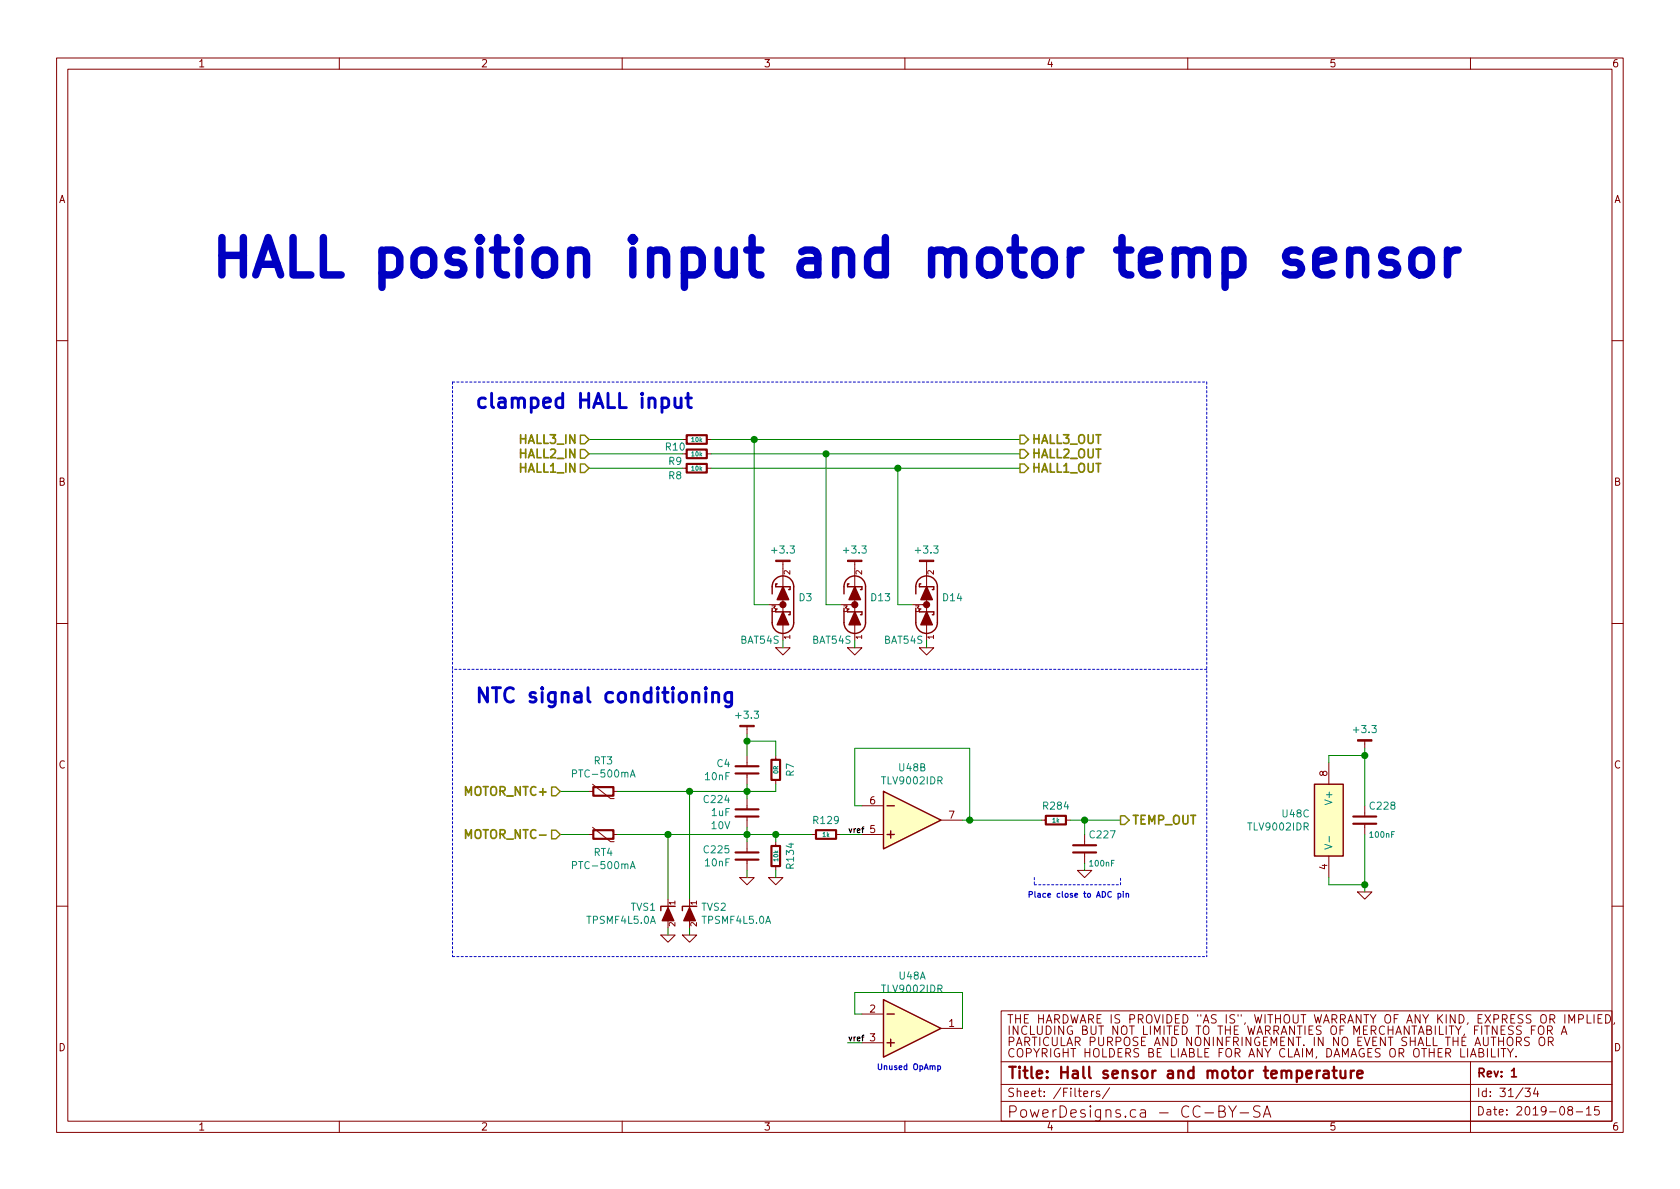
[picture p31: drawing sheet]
<svg xmlns="http://www.w3.org/2000/svg" width="297mm" height="210mm" viewBox="0 0 297 210" stroke-linecap="round" stroke-linejoin="round" font-family="sans-serif">
<defs><g id="words">
<text font-size="9.2" fill="#0000c2" x="36.8" y="48.9">HALL position input and motor temp sensor</text>
<g font-size="3.5" fill="#0000c2">
<text x="83.8" y="72.2">clamped HALL input</text>
<text x="83.8" y="124.3">NTC signal conditioning</text>
</g>
<g font-size="2.8" fill="#840000">
<text x="178" y="190.7">Title: Hall sensor and motor temperature</text>
<text x="178" y="197.7">PowerDesigns.ca - CC-BY-SA</text>
</g>
<g font-size="2.1" fill="#848400">
<text x="92.1" y="83.6">HALL1_IN</text>
<text x="92.1" y="81">HALL2_IN</text>
<text x="92.1" y="78.5">HALL3_IN</text>
<text x="182.3" y="81">HALL2_OUT</text>
<text x="182.3" y="83.6">HALL1_OUT</text>
<text x="182.3" y="78.5">HALL3_OUT</text>
<text x="82.4" y="140.7">MOTOR_NTC+</text>
<text x="83" y="148.3">MOTOR_NTC-</text>
<text x="200.1" y="145.8">TEMP_OUT</text>
</g>
<g font-size="2.1" fill="#840000">
<text x="178" y="185">PARTICULAR PURPOSE AND NONINFRINGEMENT. IN NO EVENT SHALL THE AUTHORS OR</text>
<text x="178" y="181">THE HARDWARE IS PROVIDED &quot;AS IS&quot;, WITHOUT WARRANTY OF ANY KIND, EXPRESS OR IMPLIED,</text>
<text x="178" y="183">INCLUDING BUT NOT LIMITED TO THE WARRANTIES OF MERCHANTABILITY, FITNESS FOR A</text>
<text x="178" y="187">COPYRIGHT HOLDERS BE LIABLE FOR ANY CLAIM, DAMAGES OR OTHER LIABILITY.</text>
<text x="261" y="190.5">Rev: 1</text>
<text x="178" y="194">Sheet: /Filters/</text>
<text x="261" y="197.3">Date: 2019-08-15</text>
<text x="261" y="194">Id: 31/34</text>
</g>
<g font-size="1.8" fill="#840000">
<text x="35" y="11.9">1</text>
<text x="85" y="11.9">2</text>
<text x="135" y="11.9">3</text>
<text x="185" y="11.9">4</text>
<text x="235" y="11.9">5</text>
<text x="285" y="11.9">6</text>
<text x="10.4" y="35.9">A</text>
<text x="285.4" y="35.9">A</text>
<text x="117.8" y="79.7">R10</text>
<text x="10.4" y="85.9">B</text>
<text x="285.4" y="85.9">B</text>
<text x="10.4" y="135.9">C</text>
<text x="234.7" y="137.3" transform="rotate(-90 234.7 137.3)">8</text>
<text x="285.4" y="135.9">C</text>
<text x="153.8" y="142.2">6</text>
<text x="153.8" y="147.3">5</text>
<text x="167.8" y="144.8">7</text>
<text x="234.7" y="153.8" transform="rotate(-90 234.7 153.8)">4</text>
<text x="153.8" y="179.1">2</text>
<text x="10.4" y="185.9">D</text>
<text x="153.8" y="184.1">3</text>
<text x="167.8" y="181.6">1</text>
<text x="285.4" y="185.9">D</text>
<text x="35" y="199.9">1</text>
<text x="85" y="199.9">2</text>
<text x="135" y="199.9">3</text>
<text x="185" y="199.9">4</text>
<text x="235" y="199.9">5</text>
<text x="285" y="199.9">6</text>
</g>
<g font-size="1.8" fill="#008484">
<text x="118.3" y="82.2">R9</text>
<text x="118.3" y="84.8">R8</text>
<text x="136.7" y="97.9">+3.3</text>
<text x="149.4" y="97.9">+3.3</text>
<text x="162.1" y="97.9">+3.3</text>
<text x="141.3" y="106.3">D3</text>
<text x="154.1" y="106.3">D13</text>
<text x="166.8" y="106.3">D14</text>
<text x="131" y="113.8">BAT54S</text>
<text x="143.7" y="113.8">BAT54S</text>
<text x="156.4" y="113.8">BAT54S</text>
<text x="130.4" y="127.1">+3.3</text>
<text x="239.6" y="129.6">+3.3</text>
<text x="101.7" y="137.5">PTC-500mA</text>
<text x="105" y="135.2">RT3</text>
<text x="124.8" y="138">10nF</text>
<text x="126.8" y="135.7">C4</text>
<text x="140.4" y="137.3" transform="rotate(-90 140.4 137.3)">R7</text>
<text x="159" y="136.4">U48B</text>
<text x="124.6" y="142">C224</text>
<text x="156.1" y="138.7">TLV9002IDR</text>
<text x="184.6" y="143.2">R284</text>
<text x="235.6" y="141.9" transform="rotate(-90 235.6 141.9)">V+</text>
<text x="242.3" y="143.2">C228</text>
<text x="125.8" y="146.6">10V</text>
<text x="125.9" y="144.3">1uF</text>
<text x="143.9" y="145.7">R129</text>
<text x="192.8" y="148.3">C227</text>
<text x="220.9" y="146.9">TLV9002IDR</text>
<text x="226.8" y="144.5">U48C</text>
<text x="101.7" y="153.7">PTC-500mA</text>
<text x="105" y="151.4">RT4</text>
<text x="124.6" y="150.9">C225</text>
<text x="124.8" y="153.2">10nF</text>
<text x="140.4" y="153.5" transform="rotate(-90 140.4 153.5)">R134</text>
<text x="111.6" y="161.1">TVS1</text>
<text x="124.1" y="161.1">TVS2</text>
<text x="103.9" y="163.4">TPSMF4L5.0A</text>
<text x="124.3" y="163.4">TPSMF4L5.0A</text>
<text x="159" y="173.2">U48A</text>
<text x="156.1" y="175.5">TLV9002IDR</text>
</g>
<g font-size="1.4" fill="#840000">
<text x="139.7" y="101.6" transform="rotate(-90 139.7 101.6)">2</text>
<text x="152.4" y="101.6" transform="rotate(-90 152.4 101.6)">2</text>
<text x="165.1" y="101.6" transform="rotate(-90 165.1 101.6)">2</text>
<text x="136.4" y="108.2">3</text>
<text x="139.7" y="113" transform="rotate(-90 139.7 113)">1</text>
<text x="149.1" y="108.2">3</text>
<text x="152.4" y="113" transform="rotate(-90 152.4 113)">1</text>
<text x="161.8" y="108.2">3</text>
<text x="165.1" y="113" transform="rotate(-90 165.1 113)">1</text>
<text x="119.4" y="160" transform="rotate(-90 119.4 160)">1</text>
<text x="123.2" y="160" transform="rotate(-90 123.2 160)">1</text>
<text x="119.4" y="163.8" transform="rotate(-90 119.4 163.8)">2</text>
<text x="123.2" y="163.8" transform="rotate(-90 123.2 163.8)">2</text>
</g>
<g font-size="1.4">
<text x="149.9" y="147.3">vref</text>
<text x="149.9" y="184.1">vref</text>
</g>
<g font-size="1.4" fill="#008484">
<text x="242.3" y="148.1">100nF</text>
<text x="192.8" y="153.2">100nF</text>
</g>
<g font-size="1.4" fill="#0000c2">
<text x="181.6" y="158.7">Place close to ADC pin</text>
<text x="154.9" y="189.2">Unused OpAmp</text>
</g>
<g font-size="1.1" fill="#008484">
<text x="122.3" y="83.2">10k</text>
<text x="122.3" y="78.2">10k</text>
<text x="122.3" y="80.7">10k</text>
<text x="137.6" y="136.8" transform="rotate(-90 137.6 136.8)">0R</text>
<text x="145.5" y="148">1k</text>
<text x="186.1" y="145.5">1k</text>
<text x="137.6" y="152.3" transform="rotate(-90 137.6 152.3)">10k</text>
</g>
</g></defs>
<g fill="none" stroke="#840000" stroke-width=".18">
<path d="M10 10.3h277v189.9h-277zM12 12.2h273v186.1h-273zM60 10.3v1.9M110 10.3v1.9M160 10.3v1.9M210 10.3v1.9M260 10.3v1.9M10 60.2h2M120.6 77.7h.8M125 77.7h.7M285 60.2h2M120.6 82.8h.8"/>
<path d="M125 82.8h.7M125 80.3h.7M138.4 99.3v1.3M151.1 99.3v1.3M163.8 99.3v1.3M10 110.3h2M135.9 106.9h2.5M137.2 114.5h2.5l-1.3 1.3zM138.4 101.8v11.5M148.6 106.9h2.5M149.9 114.5h2.5l-1.3 1.3zM151.1 101.8v11.5"/>
<path d="M161.3 106.9h2.5M162.6 114.5h2.5l-1.3 1.3zM163.8 101.8v11.5M285 110.3h2M104.1 139.9h.8M104.8 138.7l3.1 2.5h.7M108.5 139.9h.7M132.1 128.5v1.3M132.1 133.6v1.9M132.1 136.8v1.9M137.2 133.6v.8M137.2 137.9v.8"/>
<path d="M234.9 134.9v3.8M241.3 131.1v1.2M104.1 147.6h.8M104.8 146.3l3.1 2.5h.7M108.5 147.6h.7M118.1 159v1.5M121.9 159v1.5M130.8 155.2h2.5l-1.2 1.3zM132.1 141.2v1.9M132.1 144.4v1.9M132.1 148.8v1.9M132.1 152v1.9"/>
<path d="M135.9 155.2h2.5l-1.2 1.3zM137.2 148.8v.8M137.2 153.2v.7M143.5 147.6h.8M147.8 147.6h.8M152.4 147.6h3.8M152.4 142.5h3.8M166.4 145h3.8M184.1 145h.8M188.5 145h.7M190.5 153.9h2.5l-1.2 1.3zM191.8 147.6v1.9"/>
<path d="M191.8 150.7v1.9M234.9 151.4v3.8M240 157.7h2.6l-1.3 1.3zM241.3 142.5v1.9M241.3 145.7v1.9M10 160.2h2M116.8 165.3h2.6l-1.3 1.3zM120.6 165.3h2.6l-1.3 1.3zM152.4 179.3h3.8M177 178.8h108v19.5h-108zM280.6 179.4v1.5h.7M281.8 179.4v1.5"/>
<path d="M283.3 179.4h-.8v1.5h.8M283.9 179.4a.76 .76 0 0 1 .9 .8 .76 .76 0 0 1-.9 .7zM285 160.2h2M60 198.3v1.9M110 198.3v1.9M152.4 184.4h3.8M160 198.3v1.9M166.4 181.9h3.8M177 194.8h108M177 191.8h108M177 187.8h108M191.6 193.4l.7-.1v-.3l-.5-.1-.2 .2 .1 .7h.6"/>
<path d="M193 192.9v1M193.4 192.9l-.3 .1-.1 .2M194.4 193a.37 .37 0 0 0-.6 .1l.1 .3 .5 .1 .1 .1-.2 .3-.5-.1M196.2 192.3l-1.3 2M210 198.3v1.9M215.5 196.5l.9-.1a.48 .48 0 0 0 .2-.5 .48 .48 0 0 0-.4-.4h-.7v2.1h.8a.53 .53 0 0 0 .4-.6 .53 .53 0 0 0-.5-.5M217.2 195.5l.7 1.1 .7-1.1M217.9 196.6v1M219.3 196.8h1.5M222.8 195.7l-.3-.2-.7 .2a.49 .49 0 0 0-.2 .4 .49 .49 0 0 0 .4 .4l.6 .2a.49 .49 0 0 1 .2 .5 .49 .49 0 0 1-.4 .4l-.8-.1M223.4 197.6l.6-2.1 .7 2.1M223.5 197h1"/>
<path d="M260 187.8v12.4M263.7 185.4v1.5h.7M264.9 185.4v1.5M265.8 185.4v1.5M266.5 185.4l.6 .8 .5-.8M267.1 186.2v.7M268 186.8v.1M269.6 192.4h1l-.5 .6 .4 .1v.7l-.2 .1-.7-.1M270.4 183.5l-.6-.1-.3 .3 .1 .3 .7 .3v.5a.62 .62 0 0 1-.8 0M271.5 192.3l-.4 1.1h1M271.9 192.9v1M272.2 183.6l.3-.2a.53 .53 0 0 1 .6 .5v.5a.51 .51 0 0 1-.8 .4 1.05 1.05 0 0 1-.1-1.2z"/>
<path d="M272.2 181.5a.5 .5 0 0 1 .5 0 .5 .5 0 0 1 .3 .4v.5a.5 .5 0 0 1-.5 .5 .5 .5 0 0 1-.5-.5v-.5zM273.6 182.2l.7-.1 .2-.2-.2-.4-.7-.1v1.5M273.8 184.2l.7-.1 .1-.2-.1-.3-.2-.2h-.5v1.5M274 182.2l.5 .7M274.1 184.2l.5 .7M276 182.9l.6-1.5 .4 1.5M276.2 182.5h.7M277.5 196.3l-.3-.3 .1-.2a.48 .48 0 0 1 .6 0l.2 .2-.2 .3-.6 .1a.48 .48 0 0 0 0 .6l.2 .2 .5-.2 .1-.4-.3-.3M278.7 196.6h1.1M279.1 180.2l.7-.1 .2-.2-.1-.3-.2-.2h-.6v1.5M280.5 196.1l.4-.4v1.5M280.5 197.2h.8"/>
<path d="M282.5 180.1h.5M282.7 195.7h-.7l-.1 .7 .2-.1h.5l.2 .2-.1 .5-.2 .2-.6-.2M285.5 180.8l-.2 .3"/>
</g>
<path d="M267.3 189.4l.4-.5v1.5M267.3 190.4h.8" fill="none" stroke="#840000" stroke-width=".3"/>
<path d="M232.8 189.3v1.3M233.4 189.3a.46 .46 0 0 0-.6 .4M234.1 189.4h.7l.1 1.2M234.9 189.8l-.7 .1a.39 .39 0 0 0-.3 .4 .39 .39 0 0 0 .3 .3l.7-.1M235.6 189.3h.7M235.9 188.6v1.8l.1 .1 .3 .1M237 189.3v1.1a.5 .5 0 0 0 .9 .1M237.9 189.3v1.3M238.8 189.3v1.3M239.4 189.3a.46 .46 0 0 0-.6 .4M240 190l.9-.2-.1-.4-.5-.1-.3 .3 .1 .9 .2 .1 .5-.1" fill="none" stroke="#840000" stroke-width=".41"/>
<g fill="none" stroke="#840000" stroke-width=".38">
<path d="M121.4 77h3.6v1.5h-3.6zM121.4 79.5h3.6v1.5h-3.6zM121.4 82h3.6v1.6h-3.6zM104.9 139.2h3.6v1.5h-3.6zM130 136.8h4.1M130 135.5h4.1M136.4 134.4h1.5v3.5h-1.5zM104.9 146.8h3.6v1.5h-3.6zM130 152h4.1M130 150.7h4.1M130 143.1h4.1M130 144.4h4.1"/>
<path d="M136.4 149.6h1.5v3.6h-1.5zM144.3 146.8h3.5v1.5h-3.5zM184.9 144.3h3.6v1.5h-3.6zM189.7 150.7h4.1M189.7 149.5h4.1M239.3 144.4h4M239.3 145.7h4"/>
</g>
<g fill="#ffffc2" stroke="#ffffc2" stroke-width=".18">
<path d="M156.2 176.8l10.2 5.1-10.2 5z"/>
<path d="M156.2 139.9l10.2 5.1-10.2 5.1z"/>
<path d="M232.4 138.7h5.1v12.7h-5.1z"/>
</g>
<g fill="none" stroke="#840000" stroke-width=".25">
<path d="M136.5 105v-1.2a1.9 1.9 0 0 1 1.9-2 1.9 1.9 0 0 1 1.9 2v6.3a1.9 1.9 0 0 1-1.9 1.9 1.9 1.9 0 0 1-1.9-1.9v-2.5M137.2 108.2h2.5v.5h-.3M137.4 103.2h-.2v.6h2.5v.5h-.3M149.2 105v-1.2a1.9 1.9 0 0 1 1.9-2 1.9 1.9 0 0 1 1.9 2v6.3a1.9 1.9 0 0 1-1.9 1.9 1.9 1.9 0 0 1-1.9-1.9v-2.5M149.9 108.2h2.5v.5h-.3M150.1 103.2h-.2v.6h2.5v.5h-.3M161.9 105v-1.2a1.9 1.9 0 0 1 1.9-2 1.9 1.9 0 0 1 1.9 2v6.3a1.9 1.9 0 0 1-1.9 1.9 1.9 1.9 0 0 1-1.9-1.9v-2.5M162.6 108.2h2.5v.5h-.3M162.8 103.2h-.2v.6h2.5v.5h-.3M156.2 139.9l10.2 5.1-10.2 5.1zM232.4 138.7h5.1v12.7h-5.1zM156.8 147.6h1.3"/>
<path d="M156.8 142.5h1.3M157.5 146.9v1.3M119.4 160.3h-2.6v.7M123.2 160.3h-2.6v.7M156.2 176.8l10.2 5.1-10.2 5zM156.8 179.3h1.3M156.8 184.4h1.3M157.5 183.8v1.2"/>
</g>
<path d="M101.2 136.8l.6-.1 .2-.1-.1-.3-.2-.2h-.5v1.3M111.5 137.4l.4-1.3 .4 1.3M111.6 137.1h.6M101.2 153h.6l.2-.2-.1-.3-.2-.2h-.5v1.3M111.5 153.6l.4-1.3 .4 1.3M111.6 153.3h.6M234.2 149.3l1.3 .4-1.3 .5M235 147.9v1" fill="none" stroke="#008484" stroke-width=".18"/>
<g fill="#840000" stroke="#840000" stroke-width=".25">
<path d="M121.9 160.5l1 2.3h-2z"/>
<path d="M118.1 160.5l1 2.3h-2z"/>
<path d="M138.4 108.2l1 2.3h-2z"/>
<path d="M138.4 103.8l1 2.2h-2z"/>
<path d="M151.1 108.2l1 2.3h-2z"/>
<path d="M151.1 103.8l1 2.2h-2z"/>
<path d="M163.8 108.2l1 2.3h-2z"/>
<path d="M163.8 103.8l1 2.2h-2z"/>
<circle cx="138.4" cy="106.9" r=".51"/>
<circle cx="151.1" cy="106.9" r=".51"/>
<circle cx="163.8" cy="106.9" r=".51"/>
</g>
<g fill="#840000" stroke="#840000" stroke-width=".18">
<path d="M240 130.8h2.6v.3h-2.6z"/>
<path d="M130.8 128.3h2.5v.2h-2.5z"/>
<path d="M137.2 99.1h2.5v.2h-2.5z"/>
<path d="M149.9 99.1h2.5v.2h-2.5z"/>
<path d="M162.6 99.1h2.5v.2h-2.5z"/>
</g>
<path d="M80 67.6h133.4M80 67.6v101.6M213.4 67.6v101.6M213.4 118.4h-133.4M182.9 156.5h15.2M182.9 155.2v1.3M198.1 156.5v-1.3M80 169.2h133.4" fill="none" stroke="#0000c2" stroke-width=".18" stroke-dasharray=".4 .4"/>
<g fill="none" stroke="#008400" stroke-width=".18">
<path d="M104.1 77.7h16.5M125.7 77.7h54.6M133.3 77.7v29.2h2.6M104.1 80.3h16.5M104.1 82.8h16.5M125.7 80.3h54.6M125.7 82.8h54.6M146 80.3v26.6h2.6M158.7 82.8v24.1h2.6M138.4 113.3v1.2M151.1 113.3v1.2M163.8 113.3v1.2"/>
<path d="M99.1 139.9h5M121.9 139.9v19.1M132.1 129.8v3.8M132.1 138.7v2.5M132.1 131.1h5.1v2.5M137.2 138.7v1.2h-28M241.3 132.3v10.2M241.3 133.6h-6.4v1.3M99.1 147.6h5M109.2 147.6h34.3M118.1 147.6v11.4M132.1 146.3v2.5"/>
<path d="M132.1 153.9v1.3M137.2 147.6v1.2M137.2 153.9v1.3M148.6 147.6h3.8M152.4 142.5h-1.3v-10.2h20.3v12.7M170.2 145h13.9M189.2 145h8.9M191.8 145v2.6M191.8 152.6v1.3M234.9 155.2v1.3h6.4M241.3 147.6v10.1M118.1 164.1v1.2"/>
<path d="M121.9 164.1v1.2M152.4 179.3h-1.3v-3.8h19.1v6.4M149.9 184.4h2.5"/>
</g>
<path d="M102.6 79.5h.8l.7 .8-.7 .7h-.8zM102.6 77h.8l.7 .7-.7 .8h-.8zM180.3 79.5h.8l.8 .8-.8 .7h-.8zM180.3 77h.8l.8 .7-.8 .8h-.8zM102.6 82h.8l.7 .8-.7 .8h-.8zM180.3 82h.8l.8 .8-.8 .8h-.8zM97.5 139.2h.8l.8 .7-.8 .8h-.8zM97.5 146.8h.8l.8 .8-.8 .7h-.8zM198.1 144.3h.8l.7 .7-.7 .8h-.8z" fill="none" stroke="#848400" stroke-width=".25"/>
<path d="M82.3 148.3v-1.6l.5 1.1 .5-1.1v1.6" fill="none" stroke="#848400" stroke-width=".3"/>
<path d="M232.6 46.4l3.2-.6v-.6l-.3-.7-.7-.3h-1.2l-.6 .3-.4 .7v2.5l.4 .6 .6 .3h1.2l.7-.3M238.6 44.9a1.79 1.79 0 0 1 2.5-.4l.4 .7v3.4M238.6 44.2v4.4M246.8 44.5l-.6-.3h-1l-.6 .3-.3 .7v.3l.3 .6 .6 .3h1l.6 .3 .3 .7v.3l-.3 .6-.6 .3h-1.3l-.6-.3M249.9 44.9a1.79 1.79 0 0 1 1.8-.7 1.79 1.79 0 0 1 1.4 1.3v1.9a1.79 1.79 0 0 1-1.7 1.3 1.79 1.79 0 0 1-1.8-1.3v-1.9zM255.9 44.2v4.4M257.8 44.2a1.64 1.64 0 0 0-1.9 1.3" fill="none" stroke="#0000c2" stroke-width="1.3"/>
<path d="M119.3 70.4v1.3l.2 .3a.66 .66 0 0 0 .9-.2M120.4 70.4v1.7M121.3 70.4h1M121.6 69.5v2.2l.1 .3 .6 .1M126 122.7a.66 .66 0 0 1 .9-.1l.2 .2v1.3M126 122.4v1.7M129.4 122.4v2.1a.67 .67 0 0 1-1.1 .4M129.4 122.6l-.7-.2-.3 .2-.2 .3v.8l.2 .3 .3 .1 .7-.1" fill="none" stroke="#0000c2" stroke-width=".51"/>
<path d="M197.7 158h.3l.2 .2-.1 .4h-.4M197.7 158v1M198.6 157.7h.1M198.6 158v.7M199.1 158.1l.4-.1v.7M199.1 158v.7M165.8 188.5h.3l.2 .2-.1 .4h-.4" fill="none" stroke="#0000c2" stroke-width=".2"/>
<g fill="#008400" stroke="#008400" stroke-width=".25">
<circle cx="118.1" cy="147.6" r=".51"/>
<circle cx="133.4" cy="77.7" r=".51"/>
<circle cx="146.1" cy="80.3" r=".51"/>
<circle cx="158.8" cy="82.8" r=".51"/>
<circle cx="121.9" cy="139.9" r=".51"/>
<circle cx="241.3" cy="133.6" r=".51"/>
<circle cx="241.3" cy="156.5" r=".51"/>
<circle cx="132.1" cy="139.9" r=".51"/>
<circle cx="132.1" cy="147.6" r=".51"/>
<circle cx="191.8" cy="145" r=".51"/>
<circle cx="137.2" cy="147.6" r=".51"/>
<circle cx="132.1" cy="131.1" r=".51"/>
<circle cx="171.5" cy="145" r=".51"/>
</g>
<use href="#words"/>
</svg>
